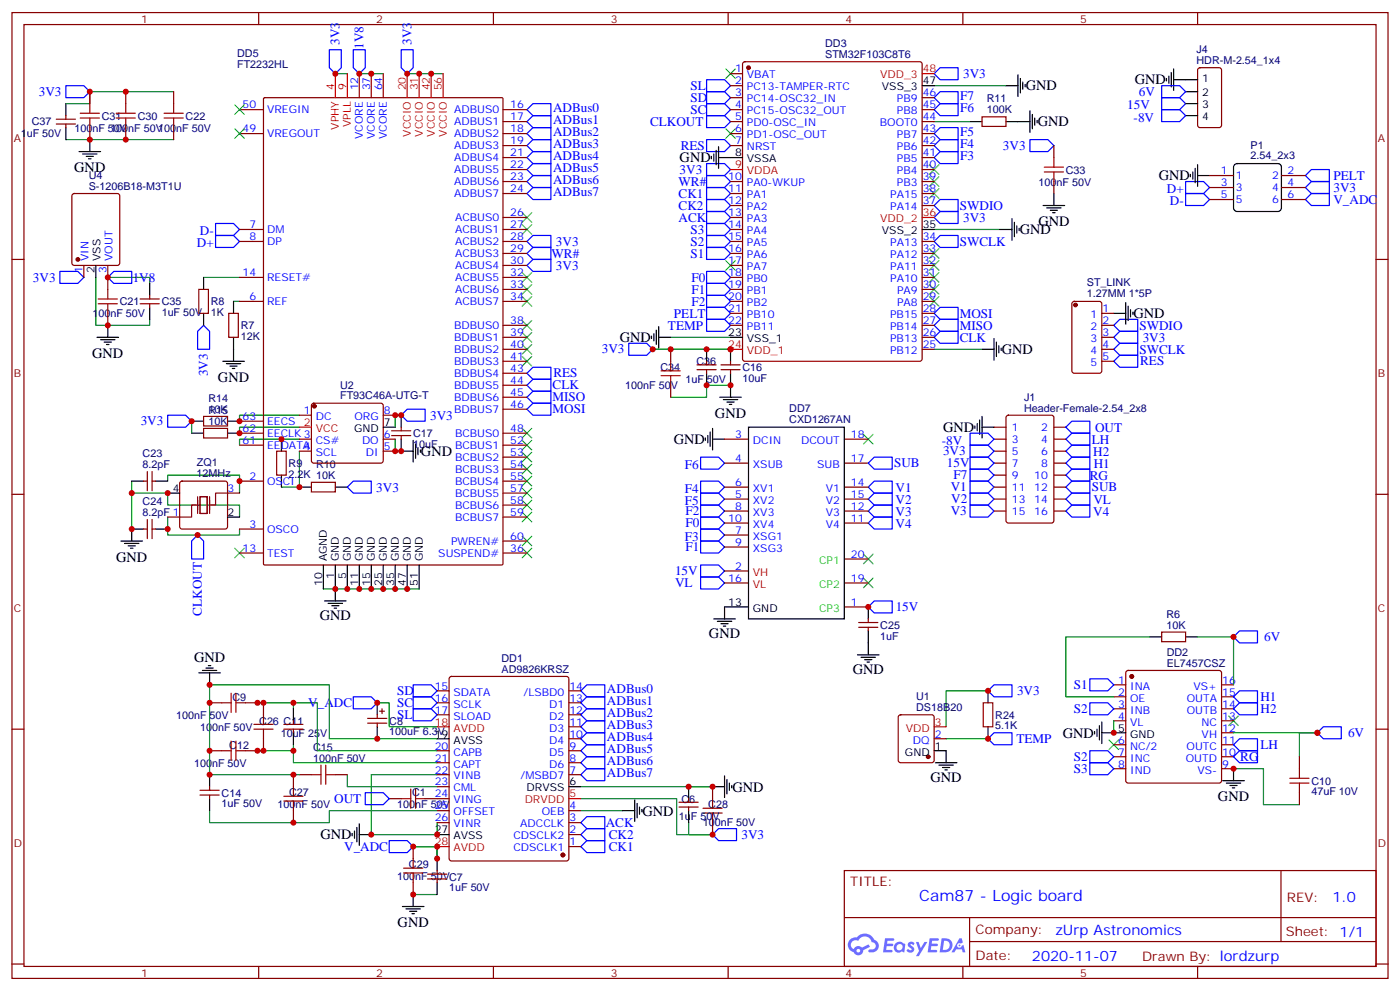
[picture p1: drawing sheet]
<svg xmlns="http://www.w3.org/2000/svg" width="412mm" height="292mm" viewBox="0 0 412 292" stroke-linecap="round" stroke-linejoin="round" font-family="sans-serif">
<defs><g id="words">
<text font-size="4.6" fill="#00f" x="270.8" y="265.3">Cam87 - Logic board</text>
<g font-size="4.2">
<text x="302.2" y="26.6">GND</text>
<text x="334.3" y="24.9">GND</text>
<text x="305.7" y="37.2">GND</text>
<text x="200.2" y="47.8">GND</text>
<text x="21.9" y="50.7">GND</text>
<text x="341.3" y="53.1">GND</text>
<text x="300.4" y="69">GND</text>
<text x="305.9" y="66.6">GND</text>
<text x="333.9" y="93.7">GND</text>
<text x="182.6" y="100.7">GND</text>
<text x="27.2" y="105.4">GND</text>
<text x="295.1" y="104.2">GND</text>
<text x="64.2" y="112.5">GND</text>
<text x="210.6" y="122.9">GND</text>
<text x="198.4" y="130.7">GND</text>
<text x="277.8" y="127.2">GND</text>
<text x="124" y="134.3">GND</text>
<text x="34.2" y="165.4">GND</text>
<text x="94.2" y="182.6">GND</text>
<text x="208.8" y="187.9">GND</text>
<text x="57.2" y="194.9">GND</text>
<text x="251.2" y="198.4">GND</text>
<text x="313.1" y="217.2">GND</text>
<text x="215.7" y="233">GND</text>
<text x="274.1" y="230.2">GND</text>
<text x="358.8" y="235.9">GND</text>
<text x="189.3" y="240.1">GND</text>
<text x="94.4" y="247.1">GND</text>
<text x="117.1" y="273">GND</text>
</g>
<g font-size="4.2" fill="#00f">
<text x="392.5" y="265.6">1.0</text>
<text x="310.9" y="275.1">zUrp Astronomics</text>
<text x="304" y="282.9">2020-11-07</text>
</g>
<g font-size="3.9" fill="#00f">
<text x="100" y="13.2" transform="rotate(-90 100 13.2)">3V3</text>
<text x="107.1" y="14.4" transform="rotate(-90 107.1 14.4)">1V8</text>
<text x="121.2" y="13.2" transform="rotate(-90 121.2 13.2)">3V3</text>
<text x="283.7" y="23">3V3</text>
<text x="11.5" y="28.2">3V3</text>
<text x="203.4" y="26.5">SL</text>
<text x="203.4" y="30">SD</text>
<text x="282.9" y="29.5">F7</text>
<text x="335.5" y="28.2">6V</text>
<text x="162.9" y="33.1">ADBus0</text>
<text x="203.4" y="33.5">SC</text>
<text x="282.9" y="33">F6</text>
<text x="332.1" y="32.2">15V</text>
<text x="333.9" y="35.8">-8V</text>
<text x="162.9" y="40.1">ADBus2</text>
<text x="162.9" y="36.6">ADBus1</text>
<text x="191.5" y="37">CLKOUT</text>
<text x="282.9" y="40.1">F5</text>
<text x="162.9" y="47.2">ADBus4</text>
<text x="162.9" y="43.6">ADBus3</text>
<text x="200.5" y="44.1">RES</text>
<text x="282.9" y="43.6">F4</text>
<text x="282.9" y="47.1">F3</text>
<text x="295.4" y="44.1">3V3</text>
<text x="162.9" y="50.7">ADBus5</text>
<text x="200.2" y="51.1">3V3</text>
<text x="392.8" y="53">PELT</text>
<text x="162.9" y="57.7">ADBus7</text>
<text x="162.9" y="54.2">ADBus6</text>
<text x="199.9" y="58.2">CK1</text>
<text x="199.9" y="54.7">WR#</text>
<text x="343.8" y="56.8">D+</text>
<text x="392.8" y="56.5">3V3</text>
<text x="392.8" y="60">V_ADC</text>
<text x="199.9" y="65.3">ACK</text>
<text x="199.9" y="61.7">CK2</text>
<text x="282.7" y="61.7">SWDIO</text>
<text x="283.7" y="65.3">3V3</text>
<text x="344.6" y="60.3">D-</text>
<text x="58.9" y="69.2">D-</text>
<text x="203.4" y="68.8">S3</text>
<text x="58" y="72.7">D+</text>
<text x="162.5" y="75.9">WR#</text>
<text x="163.8" y="72.3">3V3</text>
<text x="203.4" y="75.8">S1</text>
<text x="203.4" y="72.3">S2</text>
<text x="282.7" y="72.3">SWCLK</text>
<text x="9.7" y="82.9">3V3</text>
<text x="39.1" y="82.9">1V8</text>
<text x="163.8" y="79.4">3V3</text>
<text x="203.7" y="82.9">F0</text>
<text x="203.7" y="90">F2</text>
<text x="203.7" y="86.5">F1</text>
<text x="198.5" y="93.5">PELT</text>
<text x="282.7" y="93.5">MOSI</text>
<text x="196.8" y="97">TEMP</text>
<text x="282.7" y="97">MISO</text>
<text x="282.7" y="100.5">CLK</text>
<text x="335.6" y="97">SWDIO</text>
<text x="336.6" y="100.6">3V3</text>
<text x="177.3" y="104">3V3</text>
<text x="335.6" y="104.1">SWCLK</text>
<text x="335.9" y="107.6">RES</text>
<text x="61.2" y="110.8" transform="rotate(-90 61.2 110.8)">3V3</text>
<text x="163" y="111.1">RES</text>
<text x="162.8" y="118.2">MISO</text>
<text x="162.8" y="114.7">CLK</text>
<text x="41.4" y="125.2">3V3</text>
<text x="126.7" y="123.6">3V3</text>
<text x="162.8" y="121.7">MOSI</text>
<text x="277.5" y="130.9">-8V</text>
<text x="321.6" y="130.7">LH</text>
<text x="322.6" y="127.2">OUT</text>
<text x="263.4" y="137.5">SUB</text>
<text x="277.8" y="134">3V3</text>
<text x="278.9" y="137.5">15V</text>
<text x="322" y="134.1">H2</text>
<text x="322.2" y="137.6">H1</text>
<text x="201.8" y="138">F6</text>
<text x="280.8" y="141">F7</text>
<text x="321" y="141.3">RG</text>
<text x="110.8" y="144.8">3V3</text>
<text x="201.7" y="145.1">F4</text>
<text x="201.8" y="148.6">F5</text>
<text x="263.8" y="148.2">V2</text>
<text x="263.8" y="144.7">V1</text>
<text x="280.1" y="144.5">V1</text>
<text x="280.2" y="148.1">V2</text>
<text x="321.6" y="144.6">SUB</text>
<text x="322.1" y="148.2">VL</text>
<text x="201.9" y="155.2">F0</text>
<text x="201.9" y="151.7">F2</text>
<text x="263.8" y="155.3">V4</text>
<text x="263.8" y="151.8">V3</text>
<text x="280.1" y="151.6">V3</text>
<text x="322" y="151.8">V4</text>
<text x="201.8" y="159.2">F3</text>
<text x="201.9" y="162.3">F1</text>
<text x="198.9" y="169.4">15V</text>
<text x="198.9" y="172.9">VL</text>
<text x="263.8" y="180">15V</text>
<text x="59.4" y="181.2" transform="rotate(-90 59.4 181.2)">CLKOUT</text>
<text x="372.4" y="188.8">6V</text>
<text x="316.3" y="202.8">S1</text>
<text x="90.8" y="208.2">V_ADC</text>
<text x="117" y="208.1">SC</text>
<text x="117" y="204.6">SD</text>
<text x="178.8" y="204.2">ADBus0</text>
<text x="178.8" y="207.7">ADBus1</text>
<text x="299.6" y="204.5">3V3</text>
<text x="316.3" y="209.9">S2</text>
<text x="371.3" y="206.4">H1</text>
<text x="371.3" y="209.9">H2</text>
<text x="117" y="211.7">SL</text>
<text x="178.8" y="211.2">ADBus2</text>
<text x="178.8" y="214.7">ADBus3</text>
<text x="178.8" y="218.3">ADBus4</text>
<text x="178.8" y="221.8">ADBus5</text>
<text x="299.4" y="218.7">TEMP</text>
<text x="371.3" y="220.5">LH</text>
<text x="397.1" y="217">6V</text>
<text x="178.8" y="225.3">ADBus6</text>
<text x="316.3" y="227.5">S3</text>
<text x="316.3" y="224">S2</text>
<text x="365.4" y="224">RG</text>
<text x="178.8" y="228.8">ADBus7</text>
<text x="98.4" y="236.4">OUT</text>
<text x="178.4" y="243.6">ACK</text>
<text x="101.4" y="250.5">V_ADC</text>
<text x="179.3" y="247.1">CK2</text>
<text x="179.3" y="250.6">CK1</text>
<text x="218.4" y="246.9">3V3</text>
</g>
<g font-size="3.9" fill="#800">
<text x="250.5" y="260.9">TITLE:</text>
<text x="379.1" y="265.6">REV:</text>
<text x="287.4" y="275.1">Company:</text>
<text x="378.7" y="275.7">Sheet: 1/1</text>
<text x="287.4" y="282.8">Date:</text>
<text x="336.4" y="282.8">Drawn By: lordzurp</text>
</g>
<g font-size="3.2" fill="#800">
<text x="41.6" y="6.7">1</text>
<text x="110.8" y="6.7">2</text>
<text x="179.9" y="6.7">3</text>
<text x="249.1" y="6.7">4</text>
<text x="318.2" y="6.7">5</text>
<text x="4.1" y="41.8">A</text>
<text x="405.9" y="41.8">A</text>
<text x="4.1" y="110.9">B</text>
<text x="405.9" y="110.9">B</text>
<text x="4.1" y="180.1">C</text>
<text x="405.9" y="180.1">C</text>
<text x="4.1" y="249.2">D</text>
<text x="405.9" y="249.2">D</text>
<text x="41.6" y="287.5">1</text>
<text x="110.8" y="287.5">2</text>
<text x="179.9" y="287.5">3</text>
<text x="249.1" y="287.5">4</text>
<text x="318.2" y="287.5">5</text>
</g>
<g font-size="3.2" fill="#000080">
<text x="69.8" y="16.7">DD5</text>
<text x="243.1" y="17">STM32F103C8T6</text>
<text x="243.1" y="13.8">DD3</text>
<text x="352.5" y="15.7">J4</text>
<text x="69.8" y="19.9">FT2232HL</text>
<text x="352.5" y="18.9">HDR-M-2.54_1x4</text>
<text x="30" y="35.2">C31</text>
<text x="40.6" y="35.2">C30</text>
<text x="54.7" y="35.2">C22</text>
<text x="290.7" y="33.3">100K</text>
<text x="290.7" y="30.2">R11</text>
<text x="6.1" y="40.4">1uF 50V</text>
<text x="9.3" y="36.9">C37</text>
<text x="21.9" y="38.7">100nF 50V</text>
<text x="32.5" y="38.7">100nF 50V100nF 50V</text>
<text x="368.4" y="46.9">2.54_2x3</text>
<text x="368.4" y="43.7">P1</text>
<text x="26.1" y="52.8">U4</text>
<text x="314" y="51.1">C33</text>
<text x="26.1" y="55.9">S-1206B18-M3T1U</text>
<text x="305.9" y="54.6">100nF 50V</text>
<text x="35.3" y="89.9">C21</text>
<text x="47.6" y="89.9">C35</text>
<text x="62.1" y="89.8">R8</text>
<text x="320.2" y="87.5">1.27MM 1*5P</text>
<text x="320.2" y="84.3">ST_LINK</text>
<text x="27.2" y="93.4">100nF 50V</text>
<text x="47.6" y="93">1uF 50V</text>
<text x="62.1" y="93">1K</text>
<text x="70.9" y="100.1">12K</text>
<text x="70.9" y="96.9">R7</text>
<text x="205.1" y="107.5">C36</text>
<text x="194.5" y="109.2">C34</text>
<text x="201.9" y="112.8">1uF 50V</text>
<text x="218.7" y="112.4">10uF</text>
<text x="218.7" y="109.3">C16</text>
<text x="61.4" y="118.4">R14</text>
<text x="100.2" y="117.6">FT93C46A-UTG-T</text>
<text x="100.2" y="114.4">U2</text>
<text x="184.2" y="114.5">100nF 50V</text>
<text x="301.7" y="118">J1</text>
<text x="61.4" y="125.1">10K</text>
<text x="61.4" y="121.5">10K</text>
<text x="61.4" y="121.9">R15</text>
<text x="232.5" y="124.6">CXD1267AN</text>
<text x="232.5" y="121.4">DD7</text>
<text x="301.7" y="121.2">Header-Female-2.54_2x8</text>
<text x="121.7" y="131.9">10uF</text>
<text x="121.7" y="128.7">C17</text>
<text x="42" y="137.8">8.2pF</text>
<text x="42" y="134.5">C23</text>
<text x="58" y="137.2">ZQ1</text>
<text x="85" y="137.5">R9</text>
<text x="93.1" y="137.8">R10</text>
<text x="57.9" y="140.4">12MHz</text>
<text x="85" y="140.7">2.2K 10K</text>
<text x="42" y="148.7">C24</text>
<text x="42" y="151.9">8.2pF 1</text>
<text x="259.3" y="185.2">C25</text>
<text x="343.6" y="185">10K</text>
<text x="343.6" y="181.9">R6</text>
<text x="259.3" y="188.3">1uF</text>
<text x="147.7" y="194.9">DD1</text>
<text x="343.7" y="196.3">EL7457CSZ</text>
<text x="343.7" y="193.1">DD2</text>
<text x="147.7" y="198.1">AD9826KRSZ</text>
<text x="68.5" y="206.3">C9</text>
<text x="269.9" y="209.4">DS18B20</text>
<text x="269.9" y="206.2">U1</text>
<text x="51.9" y="211.6">100nF 50V</text>
<text x="58.9" y="215.1">100nF 50V</text>
<text x="76.4" y="213.3">C26 C11</text>
<text x="114.7" y="213.3">C8</text>
<text x="293.2" y="214.7">5.1K</text>
<text x="293.2" y="211.6">R24</text>
<text x="67.5" y="220.4">C12</text>
<text x="82.7" y="216.8">10uF 25V</text>
<text x="92.2" y="221">C15</text>
<text x="114.7" y="216.5">100uF 6.3V</text>
<text x="57.2" y="225.7">100nF 50V</text>
<text x="92.2" y="224.2">100nF 50V</text>
<text x="386.3" y="231">C10</text>
<text x="65.3" y="237.7">1uF 50V</text>
<text x="65.3" y="234.5">C14</text>
<text x="81.8" y="238">100nF 50V</text>
<text x="85.2" y="234.5">C27</text>
<text x="117" y="238">100nF 50V</text>
<text x="121.4" y="234.5">C1</text>
<text x="200.7" y="236.3">C6</text>
<text x="208.7" y="238">C28</text>
<text x="386.3" y="234.1">47uF 10V</text>
<text x="200" y="241.6">1uF 50V</text>
<text x="207" y="243.3">100nF 50V</text>
<text x="120.5" y="255.6">C29</text>
<text x="117" y="259.2">100nF 50VC7</text>
<text x="132.3" y="262.4">1uF 50V</text>
</g>
<g font-size="3.2" fill="#00f">
<text x="216.5" y="21.3">1</text>
<text x="220" y="23.1">VBAT</text>
<text x="105.5" y="26.6" transform="rotate(-90 105.5 26.6)">12</text>
<text x="109" y="26.6" transform="rotate(-90 109 26.6)">37</text>
<text x="112.5" y="26.6" transform="rotate(-90 112.5 26.6)">64</text>
<text x="216.5" y="24.9">2</text>
<text x="216.5" y="28.4">3</text>
<text x="220" y="26.6">PC13-TAMPER-RTC</text>
<text x="271.8" y="28.4">46</text>
<text x="71.5" y="31.9">50</text>
<text x="78.7" y="33.3">VREGIN</text>
<text x="133.8" y="33.3">ADBUS0</text>
<text x="150.3" y="31.9">16</text>
<text x="150.3" y="35.5">17</text>
<text x="216.5" y="31.9">4</text>
<text x="216.5" y="35.5">5</text>
<text x="220" y="30.2">PC14-OSC32_IN</text>
<text x="220" y="33.7">PC15-OSC32_OUT</text>
<text x="264.2" y="33.7">PB8</text>
<text x="264.2" y="30.2">PB9</text>
<text x="271.8" y="35.5">44</text>
<text x="271.8" y="31.9">45</text>
<text x="71.5" y="39">49</text>
<text x="78.7" y="40.4">VREGOUT</text>
<text x="106.9" y="40.9" transform="rotate(-90 106.9 40.9)">VCORE</text>
<text x="110.4" y="40.9" transform="rotate(-90 110.4 40.9)">VCORE</text>
<text x="113.9" y="40.9" transform="rotate(-90 113.9 40.9)">VCORE</text>
<text x="133.8" y="36.9">ADBUS1</text>
<text x="133.8" y="40.4">ADBUS2</text>
<text x="150.3" y="39">18</text>
<text x="216.5" y="39">6</text>
<text x="220" y="37.2">PD0-OSC_IN</text>
<text x="220" y="40.7">PD1-OSC_OUT</text>
<text x="259.2" y="37.2">BOOT0</text>
<text x="264.2" y="40.7">PB7</text>
<text x="271.8" y="39">43</text>
<text x="133.8" y="43.9">ADBUS3</text>
<text x="133.8" y="47.4">ADBUS4</text>
<text x="150.3" y="42.5">19</text>
<text x="150.3" y="46">21</text>
<text x="216.5" y="42.5">7</text>
<text x="220" y="44.3">NRST</text>
<text x="264.2" y="47.8">PB5</text>
<text x="264.2" y="44.3">PB6</text>
<text x="271.8" y="46">41</text>
<text x="271.8" y="42.5">42</text>
<text x="133.8" y="51">ADBUS5</text>
<text x="150.3" y="49.6">22</text>
<text x="150.3" y="53.1">23</text>
<text x="214.5" y="53.1">10</text>
<text x="264.2" y="51.3">PB4</text>
<text x="271.8" y="53.1">39</text>
<text x="271.8" y="49.6">40</text>
<text x="359.6" y="51.3">1</text>
<text x="364.1" y="52.7">1</text>
<text x="374.8" y="52.7">2</text>
<text x="379.2" y="51.3">2</text>
<text x="133.8" y="54.5">ADBUS6</text>
<text x="133.8" y="58">ADBUS7</text>
<text x="150.3" y="56.6">24</text>
<text x="214.5" y="56.6">11</text>
<text x="220" y="54.9">PA0-WKUP</text>
<text x="220" y="58.4">PA1</text>
<text x="262.2" y="58.4">PA15</text>
<text x="264.2" y="54.9">PB3</text>
<text x="271.8" y="56.6">38</text>
<text x="359.6" y="54.9">3</text>
<text x="359.6" y="58.4">5</text>
<text x="364.1" y="56.3">3</text>
<text x="364.1" y="59.8">5</text>
<text x="374.8" y="56.3">4</text>
<text x="374.8" y="59.8">6</text>
<text x="379.2" y="54.9">4</text>
<text x="379.2" y="58.4">6</text>
<text x="134" y="65.1">ACBUS0</text>
<text x="150.3" y="63.7">26</text>
<text x="214.5" y="60.1">12</text>
<text x="214.5" y="63.7">13</text>
<text x="220" y="61.9">PA2</text>
<text x="220" y="65.4">PA3</text>
<text x="262.2" y="61.9">PA14</text>
<text x="271.8" y="60.1">37</text>
<text x="73.5" y="67.2">7</text>
<text x="73.5" y="70.7">8</text>
<text x="78.7" y="68.6">DM</text>
<text x="134" y="68.6">ACBUS1</text>
<text x="150.3" y="67.2">27</text>
<text x="150.3" y="70.7">28</text>
<text x="214.5" y="67.2">14</text>
<text x="214.5" y="70.7">15</text>
<text x="220" y="69">PA4</text>
<text x="271.8" y="70.7">34</text>
<text x="26.1" y="76.8" transform="rotate(-90 26.1 76.8)">VIN</text>
<text x="33.2" y="76.8" transform="rotate(-90 33.2 76.8)">VOUT</text>
<text x="78.7" y="72.1">DP</text>
<text x="134" y="72.1">ACBUS2</text>
<text x="134" y="75.7">ACBUS3</text>
<text x="150.3" y="74.3">29</text>
<text x="150.3" y="77.8">30</text>
<text x="214.5" y="74.3">16</text>
<text x="214.5" y="77.8">17</text>
<text x="220" y="72.5">PA5</text>
<text x="220" y="76">PA6</text>
<text x="262.2" y="76">PA12</text>
<text x="262.2" y="72.5">PA13</text>
<text x="271.8" y="77.8">32</text>
<text x="271.8" y="74.3">33</text>
<text x="24.3" y="80.3" transform="rotate(-90 24.3 80.3)">1</text>
<text x="31.4" y="80.3" transform="rotate(-90 31.4 80.3)">3</text>
<text x="71.5" y="81.3">14</text>
<text x="78.7" y="82.7">RESET#</text>
<text x="134" y="79.2">ACBUS4</text>
<text x="134" y="82.7">ACBUS5</text>
<text x="150.3" y="81.3">32</text>
<text x="214.5" y="81.3">18</text>
<text x="220" y="79.6">PA7</text>
<text x="220" y="83.1">PB0</text>
<text x="262.2" y="83.1">PA10</text>
<text x="262.2" y="79.6">PA11</text>
<text x="271.8" y="81.3">31</text>
<text x="73.5" y="88.4">6</text>
<text x="78.7" y="89.8">REF</text>
<text x="134" y="86.3">ACBUS6</text>
<text x="134" y="89.8">ACBUS7</text>
<text x="150.3" y="84.8">33</text>
<text x="150.3" y="88.4">34</text>
<text x="214.5" y="84.8">19</text>
<text x="214.5" y="88.4">20</text>
<text x="220" y="86.6">PB1</text>
<text x="264.2" y="86.6">PA9</text>
<text x="271.8" y="88.4">29</text>
<text x="271.8" y="84.8">30</text>
<text x="150.3" y="95.4">38</text>
<text x="214.5" y="91.9">21</text>
<text x="214.5" y="95.4">22</text>
<text x="220" y="90.1">PB2</text>
<text x="220" y="93.7">PB10</text>
<text x="262.2" y="93.7">PB15</text>
<text x="264.2" y="90.1">PA8</text>
<text x="271.8" y="95.4">27</text>
<text x="271.8" y="91.9">28</text>
<text x="321.2" y="93.7">1</text>
<text x="324.7" y="95.4">2</text>
<text x="324.7" y="91.9">1</text>
<text x="133.8" y="96.8">BDBUS0</text>
<text x="133.8" y="100.4">BDBUS1</text>
<text x="150.3" y="99">39</text>
<text x="220" y="97.2">PB11</text>
<text x="262.2" y="100.7">PB13</text>
<text x="262.2" y="97.2">PB14</text>
<text x="271.8" y="99">26</text>
<text x="321.2" y="100.7">3</text>
<text x="321.2" y="97.2">2</text>
<text x="324.7" y="99">3</text>
<text x="133.8" y="103.9">BDBUS2</text>
<text x="133.8" y="107.4">BDBUS3</text>
<text x="150.3" y="102.5">40</text>
<text x="150.3" y="106">41</text>
<text x="262.2" y="104.2">PB12</text>
<text x="271.8" y="102.5">25</text>
<text x="321.2" y="107.8">5</text>
<text x="321.2" y="104.2">4</text>
<text x="324.7" y="106">5</text>
<text x="324.7" y="102.5">4</text>
<text x="133.8" y="110.9">BDBUS4</text>
<text x="150.3" y="109.5">43</text>
<text x="150.3" y="113.1">44</text>
<text x="133.8" y="114.5">BDBUS5</text>
<text x="133.8" y="118">BDBUS6</text>
<text x="150.3" y="116.6">45</text>
<text x="71.5" y="123.6">63</text>
<text x="78.7" y="125.1">EECS</text>
<text x="89.5" y="121.9">1</text>
<text x="93" y="123.6">DC</text>
<text x="104.4" y="123.6">ORG</text>
<text x="113.1" y="121.9">8</text>
<text x="133.8" y="121.5">BDBUS7</text>
<text x="150.3" y="120.1">46</text>
<text x="71.5" y="127.2">62</text>
<text x="71.5" y="130.7">61</text>
<text x="78.7" y="128.6">EECLK 3</text>
<text x="93" y="130.7">CS#</text>
<text x="106.6" y="130.7">DO</text>
<text x="113.1" y="128.9">6</text>
<text x="134" y="128.6">BCBUS0</text>
<text x="150.3" y="127.2">48</text>
<text x="150.3" y="130.7">52</text>
<text x="216.5" y="128.9">3</text>
<text x="221.8" y="130.7">DCIN</text>
<text x="236" y="130.7">DCOUT</text>
<text x="250.6" y="128.9">18</text>
<text x="298.1" y="126.8">1</text>
<text x="298.1" y="130.4">3</text>
<text x="306.7" y="126.8">2</text>
<text x="306.7" y="130.4">4</text>
<text x="78.7" y="132.1">EEDATA</text>
<text x="89.5" y="132.5">4</text>
<text x="93" y="134.2">SCL</text>
<text x="107.8" y="134.2">DI</text>
<text x="113.1" y="132.5">5</text>
<text x="134" y="132.1">BCBUS1</text>
<text x="134" y="135.6">BCBUS2</text>
<text x="150.3" y="134.2">53</text>
<text x="150.3" y="137.8">54</text>
<text x="216.5" y="136">4</text>
<text x="221.8" y="137.8">XSUB</text>
<text x="240.7" y="137.8">SUB</text>
<text x="250.6" y="136">17</text>
<text x="298.1" y="133.9">5</text>
<text x="298.1" y="137.4">7</text>
<text x="306.7" y="133.9">6</text>
<text x="306.7" y="137.4">8</text>
<text x="73.5" y="141.3">2</text>
<text x="78.7" y="142.7">OSCI</text>
<text x="134" y="139.2">BCBUS3</text>
<text x="134" y="142.7">BCBUS4</text>
<text x="150.3" y="141.3">55</text>
<text x="216.5" y="143.1">6</text>
<text x="250.6" y="143.1">14</text>
<text x="298.1" y="140.9">9</text>
<text x="304.6" y="140.9">10</text>
<text x="67" y="144.8">3</text>
<text x="134" y="146.2">BCBUS5</text>
<text x="134" y="149.8">BCBUS6</text>
<text x="150.3" y="144.8">57</text>
<text x="150.3" y="148.3">58</text>
<text x="216.5" y="146.6">5</text>
<text x="221.8" y="148.3">XV2</text>
<text x="221.8" y="144.8">XV1</text>
<text x="243.2" y="144.8">V1</text>
<text x="243.2" y="148.3">V2</text>
<text x="250.6" y="146.6">15</text>
<text x="298.1" y="144.5">11</text>
<text x="298.1" y="148">13</text>
<text x="304.6" y="144.5">12</text>
<text x="304.6" y="148">14</text>
<text x="73.5" y="155.4">3</text>
<text x="134" y="153.3">BCBUS7</text>
<text x="150.3" y="151.9">59</text>
<text x="214.5" y="153.6">10</text>
<text x="216.5" y="150.1">8</text>
<text x="221.8" y="151.9">XV3</text>
<text x="221.8" y="155.4">XV4</text>
<text x="243.2" y="155.4">V4</text>
<text x="243.2" y="151.9">V3</text>
<text x="250.6" y="153.6">11</text>
<text x="250.6" y="150.1">12</text>
<text x="298.1" y="151.5">15</text>
<text x="304.6" y="151.5">16</text>
<text x="78.7" y="156.8">OSCO</text>
<text x="132.9" y="160.3">PWREN#</text>
<text x="150.3" y="158.9">60</text>
<text x="216.5" y="157.2">7</text>
<text x="216.5" y="160.7">9</text>
<text x="221.8" y="158.9">XSG1</text>
<text x="71.5" y="162.5">13</text>
<text x="78.7" y="163.9">TEST</text>
<text x="129.1" y="163.9">SUSPEND#</text>
<text x="150.3" y="162.5">36</text>
<text x="216.5" y="167.7">2</text>
<text x="221.8" y="162.5">XSG3</text>
<text x="250.6" y="164.2">20</text>
<text x="214.5" y="171.3">16</text>
<text x="250.6" y="171.3">19</text>
<text x="250.6" y="178.3">1</text>
<text x="128.1" y="203">15</text>
<text x="167.7" y="203">14</text>
<text x="329.4" y="201.3">1</text>
<text x="332.9" y="203">INA</text>
<text x="351.6" y="203">VS+</text>
<text x="360" y="201.3">16</text>
<text x="128.1" y="206.6">16</text>
<text x="133.6" y="204.8">SDATA</text>
<text x="133.6" y="208.3">SCLK</text>
<text x="154.3" y="204.8">/LSBD0</text>
<text x="161.8" y="208.3">D1</text>
<text x="167.7" y="206.6">13</text>
<text x="329.4" y="204.8">2</text>
<text x="329.4" y="208.3">3</text>
<text x="332.9" y="206.6">OE</text>
<text x="349.6" y="206.6">OUTA</text>
<text x="360" y="208.3">14</text>
<text x="360" y="204.8">15</text>
<text x="128.1" y="210.1">17</text>
<text x="133.6" y="211.8">SLOAD</text>
<text x="161.8" y="215.4">D3</text>
<text x="161.8" y="211.8">D2</text>
<text x="167.7" y="213.6">11</text>
<text x="167.7" y="210.1">12</text>
<text x="329.4" y="211.8">4</text>
<text x="332.9" y="210.1">INB</text>
<text x="332.9" y="213.6">VL</text>
<text x="349.6" y="210.1">OUTB</text>
<text x="353.9" y="213.6">NC</text>
<text x="360" y="215.4">12</text>
<text x="360" y="211.8">13</text>
<text x="128.1" y="220.7">20</text>
<text x="161.8" y="218.9">D4</text>
<text x="167.7" y="220.7">9</text>
<text x="167.7" y="217.1">10</text>
<text x="268.9" y="218.9">DQ</text>
<text x="275.3" y="217.1">2</text>
<text x="329.4" y="218.9">6</text>
<text x="332.9" y="220.7">NC/2</text>
<text x="349.5" y="220.7">OUTC</text>
<text x="354" y="217.1">VH</text>
<text x="360" y="218.9">11</text>
<text x="128.1" y="224.2">21</text>
<text x="128.1" y="227.7">22</text>
<text x="133.6" y="222.4">CAPB</text>
<text x="133.6" y="226">CAPT</text>
<text x="161.8" y="226">D6</text>
<text x="161.8" y="222.4">D5</text>
<text x="167.7" y="227.7">7</text>
<text x="167.7" y="224.2">8</text>
<text x="329.4" y="222.4">7</text>
<text x="329.4" y="226">8</text>
<text x="332.9" y="224.2">INC</text>
<text x="332.9" y="227.7">IND</text>
<text x="349.3" y="224.2">OUTD</text>
<text x="352.7" y="227.7">VS-</text>
<text x="360" y="226">9</text>
<text x="360" y="222.4">10</text>
<text x="128.1" y="231.2">23</text>
<text x="133.6" y="229.5">VINB</text>
<text x="133.6" y="233">CML</text>
<text x="153.3" y="229.5">/MSBD7</text>
<text x="128.1" y="234.8">24</text>
<text x="128.1" y="238.3">25</text>
<text x="133.6" y="236.5">VING</text>
<text x="167.7" y="238.3">4</text>
<text x="128.1" y="241.8">26</text>
<text x="133.6" y="240.1">OFFSET</text>
<text x="133.6" y="243.6">VINR</text>
<text x="153.3" y="243.6">ADCCLK</text>
<text x="159.6" y="240.1">OEB</text>
<text x="167.7" y="245.4">2</text>
<text x="167.7" y="241.8">3</text>
<text x="151.2" y="250.6">CDSCLK1</text>
<text x="151.2" y="247.1">CDSCLK2</text>
<text x="167.7" y="248.9">1</text>
</g>
<g font-size="3.2" fill="#f00">
<text x="259.2" y="23.1">VDD_3</text>
<text x="271.8" y="21.3">48</text>
<text x="98.4" y="26.6" transform="rotate(-90 98.4 26.6)">4</text>
<text x="102" y="26.6" transform="rotate(-90 102 26.6)">9</text>
<text x="119.6" y="26.6" transform="rotate(-90 119.6 26.6)">20</text>
<text x="123.1" y="26.6" transform="rotate(-90 123.1 26.6)">31</text>
<text x="126.6" y="26.6" transform="rotate(-90 126.6 26.6)">42</text>
<text x="130.2" y="26.6" transform="rotate(-90 130.2 26.6)">56</text>
<text x="99.8" y="38.2" transform="rotate(-90 99.8 38.2)">VPHY</text>
<text x="103.4" y="37.4" transform="rotate(-90 103.4 37.4)">VPLL</text>
<text x="121" y="40.2" transform="rotate(-90 121 40.2)">VCCIO</text>
<text x="124.5" y="40.2" transform="rotate(-90 124.5 40.2)">VCCIO</text>
<text x="128.1" y="40.2" transform="rotate(-90 128.1 40.2)">VCCIO</text>
<text x="131.6" y="40.2" transform="rotate(-90 131.6 40.2)">VCCIO</text>
<text x="216.5" y="49.6">9</text>
<text x="220" y="51.3">VDDA</text>
<text x="259.2" y="65.4">VDD_2</text>
<text x="271.8" y="63.7">36</text>
<text x="214.5" y="102.5">24</text>
<text x="220" y="104.2">VDD_1</text>
<text x="89.5" y="125.4">2</text>
<text x="93" y="127.2">VCC</text>
<text x="221.8" y="169.5">VH</text>
<text x="221.8" y="173">VL</text>
<text x="128.1" y="213.6">18</text>
<text x="133.6" y="215.4">AVDD</text>
<text x="266.8" y="215.4">VDD</text>
<text x="275.3" y="213.6">3</text>
<text x="154.6" y="236.5">DRVDD</text>
<text x="167.7" y="234.8">5</text>
<text x="128.1" y="248.9">28</text>
<text x="133.6" y="250.6">AVDD</text>
</g>
<g font-size="3.2">
<text x="259.8" y="26.6">VSS_3</text>
<text x="271.8" y="24.9">47</text>
<text x="354.1" y="24.2">1</text>
<text x="354.1" y="28.4">2</text>
<text x="354.1" y="31.9">3</text>
<text x="354.1" y="35.5">4</text>
<text x="216.5" y="46">8</text>
<text x="220" y="47.8">VSSA</text>
<text x="259.8" y="69">VSS_2</text>
<text x="271.8" y="67.2">35</text>
<text x="29.6" y="76.8" transform="rotate(-90 29.6 76.8)">VSS</text>
<text x="27.9" y="80.3" transform="rotate(-90 27.9 80.3)">2</text>
<text x="214.5" y="99">23</text>
<text x="220" y="100.7">VSS_1</text>
<text x="113.1" y="125.4">7</text>
<text x="104.3" y="127.2">GND</text>
<text x="50.9" y="144.8">4</text>
<text x="67" y="151.9">2</text>
<text x="96.3" y="165.3" transform="rotate(-90 96.3 165.3)">AGND</text>
<text x="99.8" y="165.3" transform="rotate(-90 99.8 165.3)">GND</text>
<text x="103.4" y="165.3" transform="rotate(-90 103.4 165.3)">GND</text>
<text x="106.9" y="165.3" transform="rotate(-90 106.9 165.3)">GND</text>
<text x="110.4" y="165.3" transform="rotate(-90 110.4 165.3)">GND</text>
<text x="113.9" y="165.3" transform="rotate(-90 113.9 165.3)">GND</text>
<text x="117.5" y="165.3" transform="rotate(-90 117.5 165.3)">GND</text>
<text x="121" y="165.3" transform="rotate(-90 121 165.3)">GND</text>
<text x="124.5" y="165.3" transform="rotate(-90 124.5 165.3)">GND</text>
<text x="94.9" y="172.5" transform="rotate(-90 94.9 172.5)">10</text>
<text x="98.4" y="170.5" transform="rotate(-90 98.4 170.5)">1</text>
<text x="102" y="170.5" transform="rotate(-90 102 170.5)">5</text>
<text x="105.5" y="172.5" transform="rotate(-90 105.5 172.5)">11</text>
<text x="109" y="172.5" transform="rotate(-90 109 172.5)">15</text>
<text x="112.5" y="172.5" transform="rotate(-90 112.5 172.5)">25</text>
<text x="116.1" y="172.5" transform="rotate(-90 116.1 172.5)">35</text>
<text x="119.6" y="172.5" transform="rotate(-90 119.6 172.5)">47</text>
<text x="123.1" y="172.5" transform="rotate(-90 123.1 172.5)">51</text>
<text x="214.5" y="178.3">13</text>
<text x="221.8" y="180.1">GND</text>
<text x="329.4" y="215.4">5</text>
<text x="128.1" y="217.1">19</text>
<text x="133.6" y="218.9">AVSS</text>
<text x="275.3" y="220.7">1</text>
<text x="332.9" y="217.1">GND</text>
<text x="266.6" y="222.4">GND</text>
<text x="155.1" y="233">DRVSS</text>
<text x="167.7" y="231.2">6</text>
<text x="128.1" y="245.4">27</text>
<text x="133.6" y="247.1">AVSS</text>
</g>
<g font-size="3.2" fill="#0f0">
<text x="241.3" y="166">CP1</text>
<text x="241.3" y="173">CP2</text>
<text x="241.3" y="180.1">CP3</text>
</g>
</g></defs>
<g fill="none" stroke="#870000" stroke-width=".35">
<path d="M3.5 3.7h405.4v284.3h-405.4zM7.1 7.2h398.2v277.3h-398.2zM76.2 3.7v3.5M145.3 3.7v3.5M214.5 3.7v3.5M283.6 3.7v3.5M352.8 3.7v3.5M3.5 76.4h3.6M405.3 76.4h3.6M3.5 145.5h3.6M405.3 145.5h3.6M3.5 214.7h3.6"/>
<path d="M405.3 214.7h3.6M248.7 256.3h156.6v28.2h-156.6zM377.3 256.3v20.9M248.7 270.1h156.5M285.6 277.2h119.6M285.6 270.1v14.2M3.5 283.8h3.6M76.2 284.5v3.5M145.3 284.5v3.5M214.5 284.5v3.5M283.6 284.5v3.5M352.8 284.5v3.5"/>
<path d="M405.3 283.8h3.6"/>
</g>
<g fill="#5487ff">
<path d="M267.7 277.5a1.22 1.22 0 0 1 1.7 .2l-.4 .6a.47 .47 0 0 0-.3-.4 .47 .47 0 0 0-.5 .2l.1 .2a1.14 1.14 0 0 1 .8 1.8 1.14 1.14 0 0 1-1.9 0l-.2-.2 .5-.6 .7 .5a.29 .29 0 0 0 .3-.3 .29 .29 0 0 0-.2-.3 1.04 1.04 0 0 1-.6-1.7z"/>
<path d="M260.7 276.2h2.4l.3 .2-.2 .5-1.8 .1-.1 .8h1.5l.3 .4-.3 .4h-1.6l-.2 1.1h1.7l.2 .3-.2 .3-2.6 .1z"/>
<path d="M273.8 276.2h2.4l.3 .2-.1 .5-1.8 .1-.2 .8h1.6l.3 .4-.4 .4-1.6-.1-.1 1.1 1.7 .1 .2 .3-.2 .3-2.6 .1z"/>
<path d="M282.6 276.2h.7l.3 1.3-.6 .3a.69 .69 0 0 0-1 .3 .69 .69 0 0 0 .4 .9 .69 .69 0 0 0 .9-.6l.5-.2 .6 2.2h-.8l-.2-.9h-1.8l-.5 .9h-.8z"/>
<path d="M269.8 277.3h.8l.6 1.8 1.1-1.8h.9l-2.6 4.2h-.8l.9-1.5z"/>
<path d="M277.4 276.2l-.6 4.2h1.3a2.11 2.11 0 0 0 2.5-2.1 2.11 2.11 0 0 0-2.5-2.1zM278.1 277a1.39 1.39 0 0 1 1.7 1.4 1.39 1.39 0 0 1-1.8 1.2h-.3z"/>
<path d="M263.7 277.8a1.54 1.54 0 0 0-.1 2.2 1.54 1.54 0 0 0 2.2 .1l.6 .3 .3-2.3-.2-.3h-.4a1.49 1.49 0 0 0-2.4 0zM264 278.8a.94 .94 0 0 1 1.8 0 .94 .94 0 0 1-1.8 0z"/>
<path d="M250.4 276.6a2.18 2.18 0 0 0 1.1 3.7 1.44 1.44 0 0 0 1.6 .9 1.44 1.44 0 0 0 1.2-1.4l2-1.1-.5-.7-1.9 1a1.47 1.47 0 0 0-2.4 .4 1.39 1.39 0 0 1-.7-1.9 1.39 1.39 0 0 1 2-.5 2.12 2.12 0 0 1 2.2-1.3 2.12 2.12 0 0 1 1.9 1.7 1.14 1.14 0 0 1 1.1 1.4 1.14 1.14 0 0 1-1.7 .7 .43 .43 0 0 0-.5 .4 .43 .43 0 0 0 .4 .5 1.98 1.98 0 0 0 2.5-1.2 1.98 1.98 0 0 0-1.2-2.6 3.1 3.1 0 0 0-5.3-.6l-.9 .1zM252.3 279.9a.55 .55 0 0 1 1.1 0 .55 .55 0 0 1-1.1 0z"/>
<circle cx="282.6" cy="278.3" r=".26"/>
</g>
<g fill="none" stroke="#008700" stroke-width=".35">
<path d="M51.2 27h-24.7v3.5h-7.1M98.8 21.7h3.5M105.8 21.7h7.1M119.9 21.7h10.6M275.2 25.2h21.1M275.2 35.8h10.6M19.4 41.1h31.8M275.2 67.6h19.4M28.2 81.7v14.1h15.9v-1.8M31.7 81.7h12.4v1.7M60 81.7h10.6M68.8 88.7h1.8"/>
<path d="M197.6 99.3h17.6M192.3 102.8h22.9M215.2 113.4h-7.1v3.5h-10.5M275.2 102.8h14.1M56.4 124v3.5M88.2 132.8v10.6h-5.3M88.2 129.3h-17.6v1.8M88.2 125.8h-17.6v1.7M88.2 122.2h-17.6v1.8M116.4 122.2h1.8h-1.8v3.6M116.4 129.3v3.5h1.8h-1.8M38.8 145.2h10.6v3.5h21.2v3.5"/>
<path d="M38.8 141.6v14.2M49.4 152.2v5.3h21.2v-1.7M49.4 141.6v-1.7h21.2v5.3M95.2 173.4h28.3M338.7 187.5h-24.7v17.6h14.1M352.8 187.5h10.6v14.1M77.6 206.9h-1.8h17.7v14.1h35.3M86.4 219.3v1.7h-10.6h1.8M86.4 206.9v1.8M111.1 206.9h3.6v7.1h14.1M128.8 217.5h-31.8v-15.9h-35.3v26.5h26.5M278.7 217.5h12.3"/>
<path d="M291 203.4h-12.3v10.6M328.1 212.2v3.5M363.4 215.7h24.7h-5.3v7.1M61.7 238.7v3.5h35.3v-3.5h31.8M86.4 221v3.5h42.4M102.3 228.1v3.5h26.5M128.8 228.1h-19.4v17.6h19.4v-3.5M171.1 235.1h28.2v10.6h10.6h-7.1v-3.5M171.1 231.6h38.8M171.1 238.7h12.3M363.4 226.3h8.8v10.6h10.6M128.8 249.2h-7.1h7.1v3.6"/>
<path d="M121.7 263.3h7.1"/>
</g>
<g fill="none" stroke="#00f" stroke-width=".35">
<path d="M97 14.6h3.5v5.3l-1.7 1.8-1.8-1.8zM104.1 14.6h3.5v5.3l-1.8 1.8-1.7-1.8zM118.2 14.6h3.5v5.3l-1.8 1.8-1.7-1.8zM19.4 25.2h5.3l1.8 1.8-1.8 1.8h-5.3zM155.2 39.3l1.8-1.7h5.3v3.5h-5.3zM155.2 35.8l1.8-1.8h5.3v3.6h-5.3zM157 30.5h5.3v3.5h-5.3l-1.8-1.7zM208.1 34h5.3l1.8 1.8-1.8 1.8h-5.3zM208.1 23.5h5.3l1.8 1.7-1.8 1.8h-5.3zM208.1 27h5.3l1.8 1.8-1.8 1.7h-5.3zM208.1 30.5h5.3l1.8 1.8-1.8 1.7h-5.3zM275.2 21.7l1.7-1.8h5.3v3.6h-5.3z"/>
<path d="M275.2 28.8l1.7-1.8h5.3v3.5h-5.3zM275.2 32.3l1.7-1.8h5.3v3.5h-5.3zM275.2 39.3l1.7-1.7h5.3v3.5h-5.3zM342.2 28.8h5.3l1.7 1.7-1.7 1.8h-5.3zM342.2 32.3h5.3l1.7 1.7-1.7 1.8h-5.3zM342.2 25.2h5.3l1.7 1.8-1.7 1.8h-5.3zM155.2 57l1.8-1.8h5.3v3.5h-5.3zM155.2 53.4l1.8-1.7h5.3v3.5h-5.3zM155.2 49.9l1.8-1.7h5.3v3.5h-5.3zM155.2 46.4l1.8-1.8h5.3v3.6h-5.3zM155.2 42.9l1.8-1.8h5.3v3.5h-5.3zM208.1 48.2h5.3l1.8 1.7-1.8 1.8h-5.3z"/>
<path d="M208.1 41.1h5.3l1.8 1.8-1.8 1.7h-5.3zM208.1 58.7h5.3l1.8 1.8-1.8 1.8h-5.3zM208.1 55.2h5.3l1.8 1.8-1.8 1.7h-5.3zM208.1 51.7h5.3l1.8 1.7-1.8 1.8h-5.3zM275.2 42.9l1.7-1.8h5.3v3.5h-5.3zM275.2 46.4l1.7-1.8h5.3v3.6h-5.3zM303.4 41.1h5.3l1.7 1.8-1.7 1.7h-5.3zM349.2 57h5.3l1.8 1.7-1.8 1.8h-5.3zM349.2 53.4h5.3l1.8 1.8-1.8 1.8h-5.3zM384.5 51.7l1.8-1.8h5.3v3.5h-5.3zM384.5 55.2l1.8-1.8h5.3v3.6h-5.3zM384.5 58.7l1.8-1.7h5.3v3.5h-5.3z"/>
<path d="M17.6 79.9h5.3l1.8 1.8-1.8 1.7h-5.3zM63.5 69.3h5.3l1.8 1.8-1.8 1.7h-5.3zM63.5 65.8h5.3l1.8 1.8-1.8 1.7h-5.3zM155.2 78.1l1.8-1.7h5.3v3.5h-5.3zM155.2 74.6l1.8-1.8h5.3v3.6h-5.3zM157 69.3h5.3v3.5h-5.3l-1.8-1.7zM208.1 72.8h5.3l1.8 1.8-1.8 1.8h-5.3zM208.1 69.3h5.3l1.8 1.8-1.8 1.7h-5.3zM208.1 65.8h5.3l1.8 1.8-1.8 1.7h-5.3zM208.1 62.3h5.3l1.8 1.7-1.8 1.8h-5.3zM208.1 79.9h5.3l1.8 1.8-1.8 1.7h-5.3zM275.2 71.1l1.7-1.8h5.3v3.5h-5.3z"/>
<path d="M275.2 60.5l1.7-1.8h5.3v3.6h-5.3zM275.2 64l1.7-1.7h5.3v3.5h-5.3zM31.7 81.7l1.8-1.8h5.3v3.5h-5.3zM60 95.8l1.7 1.7v5.3h-3.5v-5.3zM208.1 94h5.3l1.8 1.8-1.8 1.7h-5.3zM208.1 90.5h5.3l1.8 1.8-1.8 1.7h-5.3zM208.1 87h5.3l1.8 1.7-1.8 1.8h-5.3zM208.1 83.4h5.3l1.8 1.8-1.8 1.8h-5.3zM275.2 92.3l1.7-1.8h5.3v3.5h-5.3zM275.2 95.8l1.7-1.8h5.3v3.5h-5.3zM275.2 99.3l1.7-1.8h5.3v3.6h-5.3zM328.1 95.8l1.7-1.8h5.3v3.5h-5.3z"/>
<path d="M329.8 97.5h5.3v3.6h-5.3l-1.7-1.8zM155.2 116.9l1.8-1.7h5.3v3.5h-5.3zM155.2 113.4l1.8-1.7h5.3v3.5h-5.3zM155.2 109.9l1.8-1.8h5.3v3.6h-5.3zM185.2 101.1h5.3l1.8 1.7-1.8 1.8h-5.3zM328.1 106.4l1.7-1.8h5.3v3.5h-5.3zM328.1 102.8l1.7-1.7h5.3v3.5h-5.3zM49.4 122.2h5.3l1.7 1.8-1.7 1.8h-5.3zM119.9 120.5h5.3v3.5h-5.3l-1.7-1.8zM155.2 120.5l1.8-1.8h5.3v3.5h-5.3zM206.4 134.6h5.3l1.7 1.7-1.7 1.8h-5.3zM255.8 136.3l1.7-1.7h5.3v3.5h-5.3z"/>
<path d="M285.8 134.6h5.2l1.8 1.7-1.8 1.8h-5.2zM285.8 138.1h5.2l1.8 1.8-1.8 1.7h-5.2zM285.8 131.1h5.2l1.8 1.7-1.8 1.8h-5.2zM285.8 127.5h5.2l1.8 1.8-1.8 1.8h-5.2zM314 136.3l1.7-1.7h5.3v3.5h-5.3zM314 132.8l1.7-1.7h5.3v3.5h-5.3zM314 129.3l1.7-1.8h5.3v3.6h-5.3zM314 139.9l1.7-1.8h5.3v3.5h-5.3zM314 125.8l1.7-1.8h5.3v3.5h-5.3zM58.2 157.5l1.8 1.8v5.3h-3.6v-5.3zM102.3 143.4l1.8-1.8h5.3v3.6h-5.3zM206.4 148.7h5.3l1.7 1.8-1.7 1.7h-5.3z"/>
<path d="M206.4 159.3h5.3l1.7 1.7-1.7 1.8h-5.3zM206.4 152.2h5.3l1.7 1.8-1.7 1.8h-5.3zM206.4 155.8h5.3l1.7 1.7-1.7 1.8h-5.3zM206.4 141.6h5.3l1.7 1.8-1.7 1.8h-5.3zM206.4 145.2h5.3l1.7 1.7-1.7 1.8h-5.3zM255.8 154l1.7-1.8h5.3v3.6h-5.3zM255.8 150.5l1.7-1.8h5.3v3.5h-5.3zM255.8 146.9l1.7-1.7h5.3v3.5h-5.3zM255.8 143.4l1.7-1.8h5.3v3.6h-5.3zM285.8 141.6h5.2l1.8 1.8-1.8 1.8h-5.2zM285.8 145.2h5.2l1.8 1.7-1.8 1.8h-5.2zM285.8 148.7h5.2l1.8 1.8-1.8 1.7h-5.2z"/>
<path d="M314 146.9l1.7-1.7h5.3v3.5h-5.3zM314 150.5l1.7-1.8h5.3v3.5h-5.3zM314 143.4l1.7-1.8h5.3v3.6h-5.3zM206.4 166.3h5.3l1.7 1.8-1.7 1.8h-5.3zM206.4 169.9h5.3l1.7 1.7-1.7 1.8h-5.3zM255.8 178.7l1.7-1.8h5.3v3.5h-5.3zM321 199.8h5.3l1.8 1.8-1.8 1.8h-5.3zM363.4 187.5l1.7-1.8h5.3v3.6h-5.3zM104.1 205.1h5.3l1.7 1.8-1.7 1.8h-5.3zM121.7 208.7h5.3l1.8 1.7-1.8 1.8h-5.3zM121.7 205.1h5.3l1.8 1.8-1.8 1.8h-5.3zM121.7 201.6h5.3l1.8 1.8-1.8 1.7h-5.3z"/>
<path d="M171.1 203.4l1.8-1.8h5.3v3.5h-5.3zM171.1 206.9l1.8-1.8h5.3v3.6h-5.3zM171.1 210.4l1.8-1.7h5.3v3.5h-5.3zM171.1 214l1.8-1.8h5.3v3.5h-5.3zM172.9 215.7h5.3v3.6h-5.3l-1.8-1.8zM291 217.5l1.8-1.8h5.3v3.6h-5.3zM291 203.4l1.8-1.8h5.3v3.5h-5.3zM321 206.9h5.3l1.8 1.8-1.8 1.7h-5.3zM363.4 205.1l1.7-1.7h5.3v3.5h-5.3zM363.4 219.3l1.7-1.8h5.3v3.5h-5.3zM365.1 206.9h5.3v3.5h-5.3l-1.7-1.7zM389.8 214h5.3v3.5h-5.3l-1.7-1.8z"/>
<path d="M107.6 233.4h5.3l1.8 1.7-1.8 1.8h-5.3zM171.1 221l1.8-1.7h5.3v3.5h-5.3zM171.1 228.1l1.8-1.8h5.3v3.5h-5.3zM172.9 222.8h5.3v3.5h-5.3l-1.8-1.8zM321 224.5h5.3l1.8 1.8-1.8 1.8h-5.3zM321 221h5.3l1.8 1.8-1.8 1.7h-5.3zM363.4 222.8l1.7-1.8h5.3v3.5h-5.3zM114.7 247.5h5.2l1.8 1.7-1.8 1.8h-5.2zM171.1 242.2l1.8-1.8h5.3v3.5h-5.3zM171.1 245.7l1.8-1.8h5.3v3.6h-5.3zM171.1 249.2l1.8-1.7h5.3v3.5h-5.3zM209.9 245.7l1.8-1.8h5.3v3.6h-5.3z"/>
</g>
<g fill="none" stroke="#000" stroke-width=".35">
<path d="M19.4 30.5v3.5M19.4 37.6v3.5M271.6 25.2h3.6M285.8 35.8h3.5M296.3 35.8h7.1M296.3 25.2h3.6M299.9 22v6.4M300.6 23.1v4.2M301.3 24.2v2.1M302 24.9v.7M303.4 32.6v6.4M304.1 33.7v4.2"/>
<path d="M304.8 34.7v2.2M305.5 35.5v.7M343.6 23.1v.7M344.3 22.4v2.1M345 21.3v4.3M345.7 23.5h7.1M345.7 20.3v6.3M349.2 27h3.6M349.2 30.5h3.6M349.2 34h3.6M23.3 44.6h6.3M24.3 45.3h4.3"/>
<path d="M25.4 46h2.1M26.1 46.7h.7M26.5 41.1v3.5M209.5 46v.7M210.3 45.3v2.1M211 44.3v4.2M211.7 46.4h7M211.7 43.2v6.4M310.4 57v3.5M350.7 51.3v.7M351.4 50.6v2.1M352.1 49.6v4.2"/>
<path d="M352.8 51.7h3.5M352.8 48.5v6.4M363.6 48.6l.8-.4h12l.6 .2 .5 .8v12l-.3 .6-.8 .5h-12l-.6-.3-.4-.8v-12zM28.2 78.1v3.6M271.6 67.6h3.6M294.6 67.6h3.5M298.1 64.4v6.3M298.8 65.4v4.3M299.5 66.5v2.1M300.2 67.2v.7M307.3 60.5h6.3M308.3 61.2h4.3"/>
<path d="M309.4 61.9h2.1M310.1 62.6h.7M28.6 99.3h6.3M31.7 95.8v3.5M44.1 83.4v3.6M44.1 90.5v3.5M60 81.7v3.5M60 92.3v3.5M68.8 88.7v3.6M68.8 99.3v7.1M191.9 99v.7M192.6 98.2v2.2"/>
<path d="M193.3 97.2v4.2M194 99.3h3.6M194 96.1v6.4M215.2 99.3h3.5M292.8 99.7v6.3M328.1 92.3h3.5M331.6 89.1v6.3M332.3 90.1v4.3M333 91.2v2.1M333.7 91.9v.7M29.6 100h4.3M30.7 100.7h2.1"/>
<path d="M31.4 101.4h.7M65.6 106.4h6.4M66.7 107.1h4.2M67.7 107.8h2.1M68.4 108.5h.7M208.1 102.8v3.6M208.1 109.9v3.5M212 116.9h6.4M213.1 117.7h4.2M214.1 118.4h2.2M214.8 119.1h.7M215.2 102.8v3.6"/>
<path d="M215.2 109.9v7M289.3 102.8h3.5M293.5 100.7v4.3M294.2 101.8v2.1M294.9 102.5v.7M56.4 127.5h3.6M56.4 124h3.6M67 127.5h3.6M67 124h3.6M82.9 129.3v3.5M82.9 139.9v3.5M112.9 125.8h3.5"/>
<path d="M118.2 122.2v3.6M118.2 129.3v3.5h3.5M121.7 129.6v6.4M122.4 130.7v4.2M123.1 131.8v2.1M123.8 132.5v.7M207.8 128.9v.7M208.5 128.2v2.2M209.2 127.2v4.2M209.9 129.3h3.5M209.9 126.1v6.4M220.5 125.8h28.2v56.4h-28.2z"/>
<path d="M287.2 125.4v.7M287.9 124.7v2.1M288.6 123.6v4.3M289.3 125.8h3.5M289.3 122.6v6.3M35.6 159.3h6.4M36.7 160h4.2M38.8 141.6h3.5M42.3 155.8h-3.5v3.5M45.9 155.8h3.5M45.9 141.6h3.5M49.4 145.2h3.5"/>
<path d="M67 152.2h3.6M88.2 143.4h3.5M98.8 143.4h3.5M37.7 160.7h2.2M38.5 161.4h.7M95.2 166.3v7.1M95.6 176.9h6.4M96.7 177.6h4.2M97.7 178.3h2.1M98.4 179h.7M98.8 166.3v10.6M102.3 166.3v7.1"/>
<path d="M105.8 166.3v7.1M109.4 166.3v7.1M112.9 166.3v7.1M116.4 166.3v7.1M119.9 166.3v7.1M123.5 166.3v7.1M220.5 178.7h-7.1v3.5M255.8 178.7v3.5M58.6 198.1h6.3M59.6 197.4h4.3M60.7 196.7h2.1M61.4 196h.7"/>
<path d="M61.7 198.1v3.5M210.3 182.2h6.3M211.3 182.9h4.2M212.4 183.6h2.1M213.1 184.3h.7M252.6 192.8h6.3M253.6 193.5h4.3M254.7 194.2h2.1M255.4 194.9h.7M255.8 185.7v7.1M338.7 187.5h3.5M349.2 187.5h3.6"/>
<path d="M86.4 208.7v3.5M86.4 215.7v3.6M111.1 206.9v3.5M111.1 214v3.5M128.8 217.5h3.5M291 203.4v3.5M291 214v3.5M322.4 215.4v.7M323.1 214.7v2.1M323.8 213.6v4.2M324.6 215.7h7M324.6 212.5v6.4"/>
<path d="M61.7 228.1v3.5M61.7 235.1v3.6M167.6 231.6h3.5M183.4 238.7h3.6M187 235.5v6.3M187.7 236.5v4.3M188.4 237.6v2.1M189.1 238.3v.7M202.8 231.6v3.5M202.8 238.7v3.5M209.9 231.6h3.5M213.4 228.4v6.4"/>
<path d="M214.1 229.5v4.2M214.8 230.5v2.2M215.5 231.2v.8M275.2 221h3.5v3.5M275.5 224.5h6.4M276.6 225.2h4.2M277.6 226h2.2M278.3 226.7h.7M360.2 229.8h6.3M361.2 230.5h4.3M362.3 231.2h2.1M363 232h.7"/>
<path d="M363.4 226.3v3.5M103.7 245.4v.7M104.4 244.7v2.1M105.1 243.6v4.2M105.8 242.5v6.4M105.8 245.7h3.6M128.8 252.8v3.5M128.8 259.8v3.5M128.8 245.7h3.5M118.5 266.9h6.4M119.6 267.6h4.2M120.6 268.3h2.2"/>
<path d="M121.4 269h.7M121.7 263.3v3.6"/>
</g>
<g fill="none" stroke="#870000" stroke-width=".35">
<path d="M219 18.4l.4-.2h51.5l.7 .4v87.1l-.4 .6-51.8 .1-.6-.5-.1-87zM16.6 36.5h5.6M16.6 35.1h5.6M19.4 34v1.1M19.4 36.5v1.1M26.5 27v3.5M26.5 37.6v3.5M37 27v3.5M37 37.6v3.5M51.2 27v3.5M51.2 37.6v3.5M70.6 32.3h7"/>
<path d="M70.6 39.3h7M77.7 28.9l.3-.1h69.8l.3 .1 .1 137.1-.2 .3h-70l-.3-.2zM105.8 21.7v7.1M109.4 21.7v7.1M112.9 21.7v7.1M148.2 32.3h7M148.2 35.8h7M148.2 39.3h7M215.2 21.7h3.5M215.2 25.2h3.5M215.2 28.8h3.5M215.2 32.3h3.5"/>
<path d="M215.2 35.8h3.5M215.2 39.3h3.5M271.6 28.8h3.6M271.6 32.3h3.6M271.6 35.8h3.6M271.6 39.3h3.6M289.3 34.4h7v2.8h-7zM353 20.1l.5-.2h5.6l.7 .5v16.5l-.4 .6-5.9 .1-.7-.5v-16.5zM21.4 57.2l.5-.2h12.7l.6 .4 .1 20-.5 .7h-12.9l-.7-.4v-20zM148.2 42.9h7M148.2 53.4h7M148.2 57h7"/>
<path d="M148.2 49.9h7M148.2 46.4h7M215.2 42.9h3.5M215.2 53.4h3.5M215.2 57h3.5M271.6 42.9h3.6M271.6 53.4h3.6M271.6 57h3.6M271.6 49.9h3.6M271.6 46.4h3.6M310.4 42.9v3.5M310.4 53.4v3.6"/>
<path d="M356.3 51.7h7.1M356.3 55.2h7.1M356.3 58.7h7.1M377.5 51.7h7M377.5 55.2h7M377.5 58.7h7M24.7 78.1v3.6M31.7 78.1v7.1M70.6 67.6h7M70.6 71.1h7M148.2 64h7M148.2 67.6h7"/>
<path d="M148.2 71.1h7M148.2 74.6h7M148.2 78.1h7M215.2 60.5h3.5M215.2 64h3.5M215.2 67.6h3.5M215.2 71.1h3.5M215.2 74.6h3.5M215.2 78.1h3.5M271.6 60.5h3.6M271.6 71.1h3.6M271.6 74.6h3.6"/>
<path d="M271.6 78.1h3.6M31.7 92.3v3.5M41.3 88h5.6M41.3 89.4h5.6M44.1 87v1M44.1 89.4v1.1M58.6 85.2h2.8v7.1h-2.8zM67.4 92.3h2.8v7h-2.8zM70.6 81.7h7M70.6 88.7h7M148.2 99.3h7M148.2 95.8h7"/>
<path d="M148.2 81.7h7M148.2 85.2h7M148.2 88.7h7M215.2 95.8h3.5M215.2 92.3h3.5M215.2 81.7h3.5M215.2 85.2h3.5M215.2 88.7h3.5M271.6 99.3h3.6M271.6 95.8h3.6M271.6 92.3h3.6M271.6 81.7h3.6"/>
<path d="M271.6 85.2h3.6M271.6 88.7h3.6M316 88.9l.4-.2h7.4l.7 .5 .1 20-.5 .6-7.7 .1-.6-.5-.1-20zM324.6 99.3h3.5M324.6 95.8h3.5M324.6 92.3h3.5M92 118.9l.4-.2h19.8l.5 .2 .2 .5v16.2l-.2 .5-.5 .2h-19.8l-.5-.2-.2-.5v-16.2zM148.2 106.4h7M148.2 102.8h7M148.2 109.9h7M148.2 113.4h7M148.2 116.9h7"/>
<path d="M197.6 102.8v3.6M197.6 113.4v3.5M205.3 108.8h5.7M205.3 107.4h5.7M208.1 106.4v1M208.1 108.8v1.1M212.4 108.8h5.6M212.4 107.4h5.6M215.2 106.4v1M215.2 108.8v1.1M271.6 102.8h3.6M324.6 106.4h3.5"/>
<path d="M324.6 102.8h3.5M43.4 138.8v5.7M44.8 138.8v5.7M60 126.1h7v2.8h-7zM60 122.6h7v2.8h-7zM70.6 127.5h7M70.6 131.1h7M70.6 124h7M81.5 132.8h2.8v7.1h-2.8zM88.2 129.3h3.5M88.2 122.2h3.5M88.2 132.8h3.5"/>
<path d="M112.9 129.3h3.5M112.9 122.2h3.5M112.9 132.8h3.5M115.4 128.2h5.6M115.4 126.8h5.6M118.2 125.8v1M118.2 128.2v1.1M148.2 120.5h7M148.2 127.5h7M148.2 131.1h7M148.2 134.6h7M148.2 138.1h7"/>
<path d="M213.4 136.3h7.1M213.4 129.3h7.1M248.7 136.3h7.1M248.7 129.3h7.1M292.8 136.3h3.5M292.8 129.3h3.5M292.8 132.8h3.5M292.8 125.8h3.5M292.8 139.9h3.5M296.6 122.4l.4-.2h12.7l.7 .5v30.6l-.4 .6-13 .1-.6-.5-.1-30.6zM310.4 136.3h3.6M310.4 129.3h3.6"/>
<path d="M310.4 132.8h3.6M310.4 125.8h3.6M310.4 139.9h3.6M42.3 155.8h1.1M42.3 141.6h1.1M43.4 152.9v5.7M44.8 152.9v5.7M44.8 155.8h1.1M44.8 141.6h1.1M49.4 152.2h3.5M53.2 141.8l.4-.2h12.7l.5 .2 .2 .5v12.7l-.2 .5-.5 .3h-12.7l-.5-.3-.2-.5v-12.7zM67 145.2h3.6"/>
<path d="M70.6 155.8h7M70.6 141.6h7M91.7 142h7.1v2.8h-7.1zM148.2 145.2h7M148.2 152.2h7M148.2 141.6h7M148.2 148.7h7M148.2 159.3h7M213.4 146.9h7.1M213.4 143.4h7.1M213.4 157.5h7.1M213.4 150.5h7.1"/>
<path d="M213.4 154h7.1M248.7 146.9h7.1M248.7 143.4h7.1M248.7 150.5h7.1M248.7 154h7.1M292.8 146.9h3.5M292.8 143.4h3.5M292.8 150.5h3.5M310.4 146.9h3.6M310.4 143.4h3.6M310.4 150.5h3.6M70.6 162.8h7"/>
<path d="M148.2 162.8h7M213.4 161h7.1M213.4 168.1h7.1M213.4 171.6h7.1M248.7 178.7h7.1M248.7 171.6h7.1M248.7 164.6h7.1M132.5 199.3l.5-.2h33.9l.6 .5 .1 53.2-.5 .6-34.1 .1-.7-.5v-53.2zM252.9 184.7h5.7M252.9 183.3h5.7M255.8 182.2v1.1M255.8 184.7v1"/>
<path d="M331.8 197.6l.5-.2h26.8l.5 .2 .2 .5v31.7l-.2 .5-.5 .2h-26.8l-.5-.2-.2-.5v-31.7zM342.2 186.1h7v2.8h-7zM61.7 206.9h3.6M72.3 206.9h3.5M77.6 206.9v3.5M77.6 217.5v3.5M83.6 213.3h5.7M83.6 214.7h5.7M86.4 212.2v1.1M86.4 214.7v1M108.3 211.5h5.6M108.3 212.9h5.6"/>
<path d="M111.1 210.4v1.1M111.1 212.9v1.1M111.8 209.4h1.4M112.5 208.7v1.4M128.8 206.9h3.5M128.8 210.4h3.5M128.8 203.4h3.5M167.6 217.5h3.5M167.6 206.9h3.5M167.6 214h3.5M167.6 210.4h3.5M167.6 203.4h3.5"/>
<path d="M264.8 210.6l.5-.2h9.2l.5 .2 .2 .5v12.7l-.3 .5-.4 .2h-9.2l-.5-.2-.2-.5v-12.7zM275.2 217.5h3.5M289.6 206.9h2.9v7.1h-2.9zM328.1 201.6h3.5M328.1 205.1h3.5M328.1 208.7h3.5M328.1 212.2h3.5M328.1 219.3h3.5M359.8 201.6h3.6M359.8 205.1h3.6M359.8 208.7h3.6M359.8 212.2h3.6"/>
<path d="M359.8 219.3h3.6M359.8 215.7h3.6M58.9 232.7h5.7M58.9 234.1h5.7M61.7 231.6v1.1M61.7 234.1v1M61.7 221h3.6M72.3 221h3.5M86.4 228.1v3.5M86.4 238.7v3.5M88.2 228.1h3.5M98.8 228.1h3.5"/>
<path d="M114.7 235.1h3.5M125.2 235.1h7.1M128.8 228.1h3.5M128.8 221h3.5M128.8 238.7h3.5M128.8 224.5h3.5M128.8 231.6h3.5M167.6 228.1h3.5M167.6 221h3.5M167.6 238.7h3.5M167.6 224.5h3.5M200 237.6h5.7"/>
<path d="M200 236.2h5.7M202.8 235.1v1.1M202.8 237.6v1.1M209.9 231.6v3.5M328.1 222.8h3.5M328.1 226.3h3.5M359.8 222.8h3.6M359.8 226.3h3.6M382.8 222.8v3.5M382.8 233.4v3.5M121.7 249.2v3.6M121.7 259.8v3.5"/>
<path d="M125.9 258.8h5.7M125.9 257.4h5.7M128.8 256.3v1.1M128.8 258.8v1M128.8 242.2h3.5M167.6 249.2h3.5M167.6 245.7h3.5M167.6 242.2h3.5M209.9 242.2v3.5"/>
</g>
<g fill="#870000" stroke="#870000" stroke-width=".35">
<circle cx="316.8" cy="89.8" r=".53"/>
<circle cx="273.4" cy="222.8" r=".53"/>
<circle cx="220.5" cy="19.9" r=".53"/>
<circle cx="333.4" cy="199.1" r=".53"/>
<circle cx="92.6" cy="119.6" r=".53"/>
<circle cx="22.9" cy="76.4" r=".53"/>
<circle cx="165.8" cy="251.7" r=".53"/>
</g>
<g fill="none" stroke="#f00" stroke-width=".35">
<path d="M98.8 21.7v7.1M102.3 21.7v7.1M119.9 21.7v7.1M123.5 21.7v7.1M127 21.7v7.1M130.5 21.7v7.1M271.6 21.7h3.6M215.2 49.9h3.5M271.6 64h3.6M215.2 102.8h3.5M88.2 125.8h3.5M128.8 214h3.5"/>
<path d="M275.2 214h3.5M167.6 235.1h3.5M128.8 249.2h3.5"/>
</g>
<g fill="none" stroke="#3c3" stroke-width=".35">
<path d="M69.1 30.9l2.9 2.8M69.1 37.9l2.9 2.8M72 30.9l-2.9 2.8M72 37.9l-2.9 2.8M213.8 37.9l2.8 2.8M213.8 20.3l2.8 2.8M216.6 20.3l-2.8 2.8M216.6 37.9l-2.8 2.8M273.8 55.6l2.8 2.8M273.8 48.5l2.8 2.8M273.8 52l2.8 2.9M276.6 55.6l-2.8 2.8"/>
<path d="M276.6 48.5l-2.8 2.8M276.6 52l-2.8 2.9M153.8 66.1l2.8 2.9M153.8 62.6l2.8 2.8M156.6 66.1l-2.8 2.9M156.6 62.6l-2.8 2.8M213.8 76.7l2.8 2.9M216.6 76.7l-2.8 2.9M273.8 73.2l2.8 2.8M273.8 76.7l2.8 2.9M276.6 73.2l-2.8 2.8M276.6 76.7l-2.8 2.9"/>
<path d="M153.8 87.3l2.8 2.8M153.8 83.8l2.8 2.8M153.8 80.3l2.8 2.8M153.8 97.9l2.8 2.8M153.8 94.4l2.8 2.8M156.6 87.3l-2.8 2.8M156.6 83.8l-2.8 2.8M156.6 80.3l-2.8 2.8M156.6 97.9l-2.8 2.8M156.6 94.4l-2.8 2.8M273.8 80.3l2.8 2.8M273.8 83.8l2.8 2.8"/>
<path d="M273.8 87.3l2.8 2.8M276.6 80.3l-2.8 2.8M276.6 83.8l-2.8 2.8M276.6 87.3l-2.8 2.8M153.8 105l2.8 2.8M153.8 101.4l2.8 2.8M156.6 105l-2.8 2.8M156.6 101.4l-2.8 2.8M153.8 136.7l2.8 2.8M153.8 133.2l2.8 2.8M153.8 129.6l2.8 2.9M153.8 126.1l2.8 2.8"/>
<path d="M156.6 136.7l-2.8 2.8M156.6 133.2l-2.8 2.8M156.6 129.6l-2.8 2.9M156.6 126.1l-2.8 2.8M254.4 127.9l2.8 2.8M257.2 127.9l-2.8 2.8M153.8 157.9l2.8 2.8M153.8 150.8l2.8 2.8M153.8 147.3l2.8 2.8M153.8 143.8l2.8 2.8M153.8 140.2l2.8 2.9M156.6 157.9l-2.8 2.8"/>
<path d="M156.6 150.8l-2.8 2.8M156.6 147.3l-2.8 2.8M156.6 143.8l-2.8 2.8M156.6 140.2l-2.8 2.9M69.1 161.4l2.9 2.8M72 161.4l-2.9 2.8M153.8 161.4l2.8 2.8M156.6 161.4l-2.8 2.8M254.4 163.2l2.8 2.8M254.4 170.2l2.8 2.8M257.2 163.2l-2.8 2.8M257.2 170.2l-2.8 2.8"/>
<path d="M326.7 217.8l2.8 2.9M329.5 217.8l-2.8 2.9M361.9 210.8l2.9 2.8M364.8 210.8l-2.9 2.8"/>
</g>
<path d="M57.9 148.7h-1.5v3.5h-3.5M58.2 146.2v5M58.9 146.2h2.1v5h-2.1zM61.7 146.2v5M67 145.2h-3.5v3.5h-1.4" fill="none" stroke="#870012" stroke-width=".35"/>
<g fill="none" stroke="#a10000" stroke-width=".35">
<path d="M23.6 34.7h5.7M23.6 33.3h5.7M26.5 30.5v2.8M26.5 34.7v2.9M34.2 34.7h5.7M34.2 33.3h5.7M37 30.5v2.8M37 34.7v2.9M48.3 34.7h5.7M48.3 33.3h5.7M51.2 30.5v2.8M51.2 34.7v2.9"/>
<path d="M307.6 50.6h5.7M307.6 49.2h5.7M310.4 46.4v2.8M310.4 50.6v2.8M28.9 89.4h5.7M28.9 88h5.7M31.7 85.2v2.8M31.7 89.4v2.9M194.7 110.6h5.7M194.7 109.2h5.7M197.6 106.4v2.8M197.6 110.6v2.8"/>
<path d="M65.3 206.9h2.8M68.1 204.1v5.6M68.1 218.2v5.6M69.5 206.9h2.8M69.5 204.1v5.6M69.5 218.2v5.6M74.8 214.7h5.6M74.8 213.3h5.6M77.6 210.4v2.9M77.6 214.7v2.8M65.3 221h2.8M69.5 221h2.8"/>
<path d="M83.6 235.8h5.7M83.6 234.4h5.7M86.4 231.6v2.8M86.4 235.8v2.9M91.7 228.1h2.8M94.5 225.2v5.7M96 228.1h2.8M96 225.2v5.7M118.2 235.1h2.8M121 232.3v5.6M122.4 235.1h2.8M122.4 232.3v5.6"/>
<path d="M207.1 239.4h5.6M207.1 237.9h5.6M209.9 235.1v2.8M209.9 239.4v2.8M379.9 230.5h5.7M379.9 229.1h5.7M382.8 226.3v2.8M382.8 230.5v2.9M118.9 257h5.6M118.9 255.6h5.6M121.7 252.8v2.8M121.7 257v2.8"/>
</g>
<g fill="#c00">
<circle cx="49.4" cy="145.2" r=".88"/>
<circle cx="38.8" cy="145.2" r=".88"/>
<circle cx="291" cy="203.4" r=".88"/>
<circle cx="291" cy="217.5" r=".88"/>
<circle cx="58.2" cy="157.5" r=".88"/>
<circle cx="255.8" cy="178.7" r=".88"/>
<circle cx="215.2" cy="102.8" r=".88"/>
<circle cx="82.9" cy="129.3" r=".88"/>
<circle cx="118.2" cy="132.8" r=".88"/>
<circle cx="118.2" cy="122.2" r=".88"/>
<circle cx="49.4" cy="155.8" r=".88"/>
<circle cx="38.8" cy="155.8" r=".88"/>
<circle cx="328.1" cy="215.7" r=".88"/>
<circle cx="363.4" cy="187.5" r=".88"/>
<circle cx="388.1" cy="215.7" r=".88"/>
<circle cx="127" cy="21.7" r=".88"/>
<circle cx="123.5" cy="21.7" r=".88"/>
<circle cx="119.9" cy="21.7" r=".88"/>
<circle cx="109.4" cy="21.7" r=".88"/>
<circle cx="105.8" cy="21.7" r=".88"/>
<circle cx="98.8" cy="21.7" r=".88"/>
<circle cx="70.6" cy="141.6" r=".88"/>
<circle cx="102.3" cy="173.4" r=".88"/>
<circle cx="105.8" cy="173.4" r=".88"/>
<circle cx="109.4" cy="173.4" r=".88"/>
<circle cx="112.9" cy="173.4" r=".88"/>
<circle cx="116.4" cy="173.4" r=".88"/>
<circle cx="119.9" cy="173.4" r=".88"/>
<circle cx="98.8" cy="173.4" r=".88"/>
<circle cx="116.4" cy="132.8" r=".88"/>
<circle cx="116.4" cy="122.2" r=".88"/>
<circle cx="88.2" cy="143.4" r=".88"/>
<circle cx="363.4" cy="226.3" r=".88"/>
<circle cx="26.5" cy="41.1" r=".88"/>
<circle cx="37" cy="41.1" r=".88"/>
<circle cx="37" cy="27" r=".88"/>
<circle cx="26.5" cy="27" r=".88"/>
<circle cx="31.8" cy="95.8" r=".88"/>
<circle cx="31.8" cy="81.7" r=".88"/>
<circle cx="111.1" cy="217.5" r=".88"/>
<circle cx="111.1" cy="206.9" r=".88"/>
<circle cx="109.4" cy="245.7" r=".88"/>
<circle cx="209.9" cy="245.7" r=".88"/>
<circle cx="209.9" cy="231.6" r=".88"/>
<circle cx="121.7" cy="263.3" r=".88"/>
<circle cx="121.7" cy="249.2" r=".88"/>
<circle cx="86.4" cy="228.1" r=".88"/>
<circle cx="86.4" cy="242.2" r=".88"/>
<circle cx="86.4" cy="206.9" r=".88"/>
<circle cx="86.4" cy="221" r=".88"/>
<circle cx="77.6" cy="206.9" r=".88"/>
<circle cx="77.6" cy="221" r=".88"/>
<circle cx="61.7" cy="221" r=".88"/>
<circle cx="75.8" cy="221" r=".88"/>
<circle cx="61.7" cy="206.9" r=".88"/>
<circle cx="75.8" cy="206.9" r=".88"/>
<circle cx="61.7" cy="201.6" r=".88"/>
<circle cx="61.7" cy="228.1" r=".88"/>
<circle cx="128.8" cy="245.7" r=".88"/>
<circle cx="202.8" cy="231.6" r=".88"/>
<circle cx="128.8" cy="252.8" r=".88"/>
<circle cx="128.8" cy="249.2" r=".88"/>
<circle cx="56.4" cy="124" r=".88"/>
<circle cx="70.6" cy="127.5" r=".88"/>
<circle cx="70.6" cy="124" r=".88"/>
<circle cx="208.1" cy="113.4" r=".88"/>
<circle cx="215.2" cy="113.4" r=".88"/>
<circle cx="197.6" cy="102.8" r=".88"/>
<circle cx="208.1" cy="102.8" r=".88"/>
<circle cx="192.3" cy="102.8" r=".88"/>
</g>
<use href="#words"/>
</svg>
